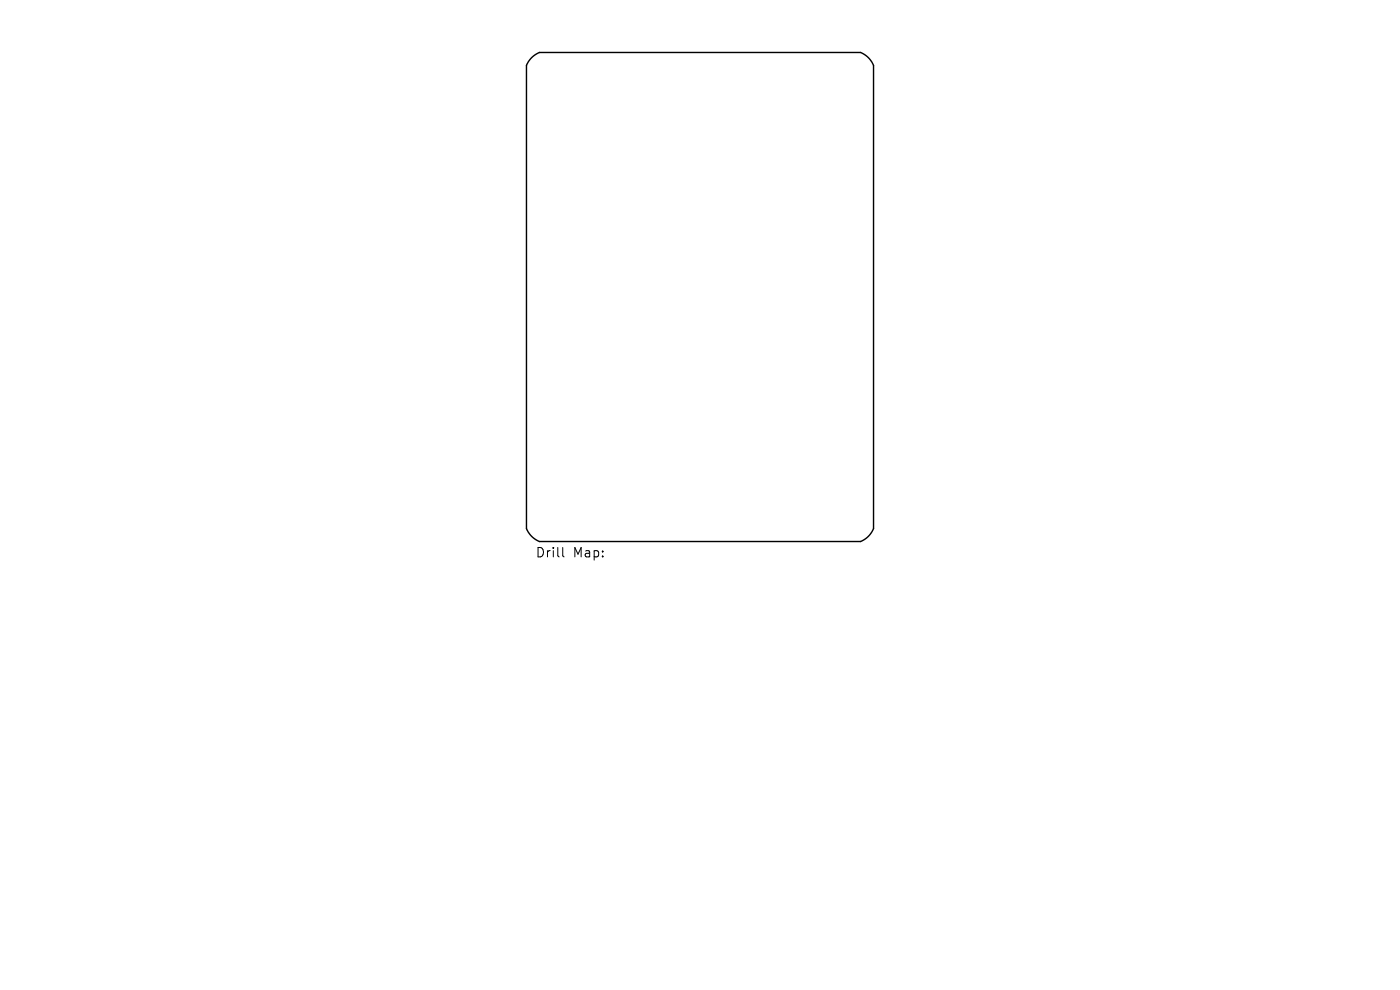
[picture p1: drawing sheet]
<svg xmlns="http://www.w3.org/2000/svg" width="297mm" height="210mm" viewBox="0 0 297 210" stroke-linecap="round" stroke-linejoin="round" font-family="sans-serif">
<defs><g id="words">
<g font-size="2.8">
<text x="113.5" y="118.5">Drill</text>
<text x="121.5" y="118.5">Map:</text>
</g>
</g></defs>
<path d="M112.6 12.4l1-.9 .8-.4h68.2a5.1 5.1 0 0 1 2.7 2.8v98.2a5.1 5.1 0 0 1-2.7 2.8h-68.2a5.1 5.1 0 0 1-2.7-2.8v-98.2z" fill="none" stroke="#000" stroke-width=".3"/>
<path d="M119.4 116.1v1.8l.3 .2" fill="none" stroke="#000" stroke-width=".21"/>
<use href="#words"/>
</svg>
